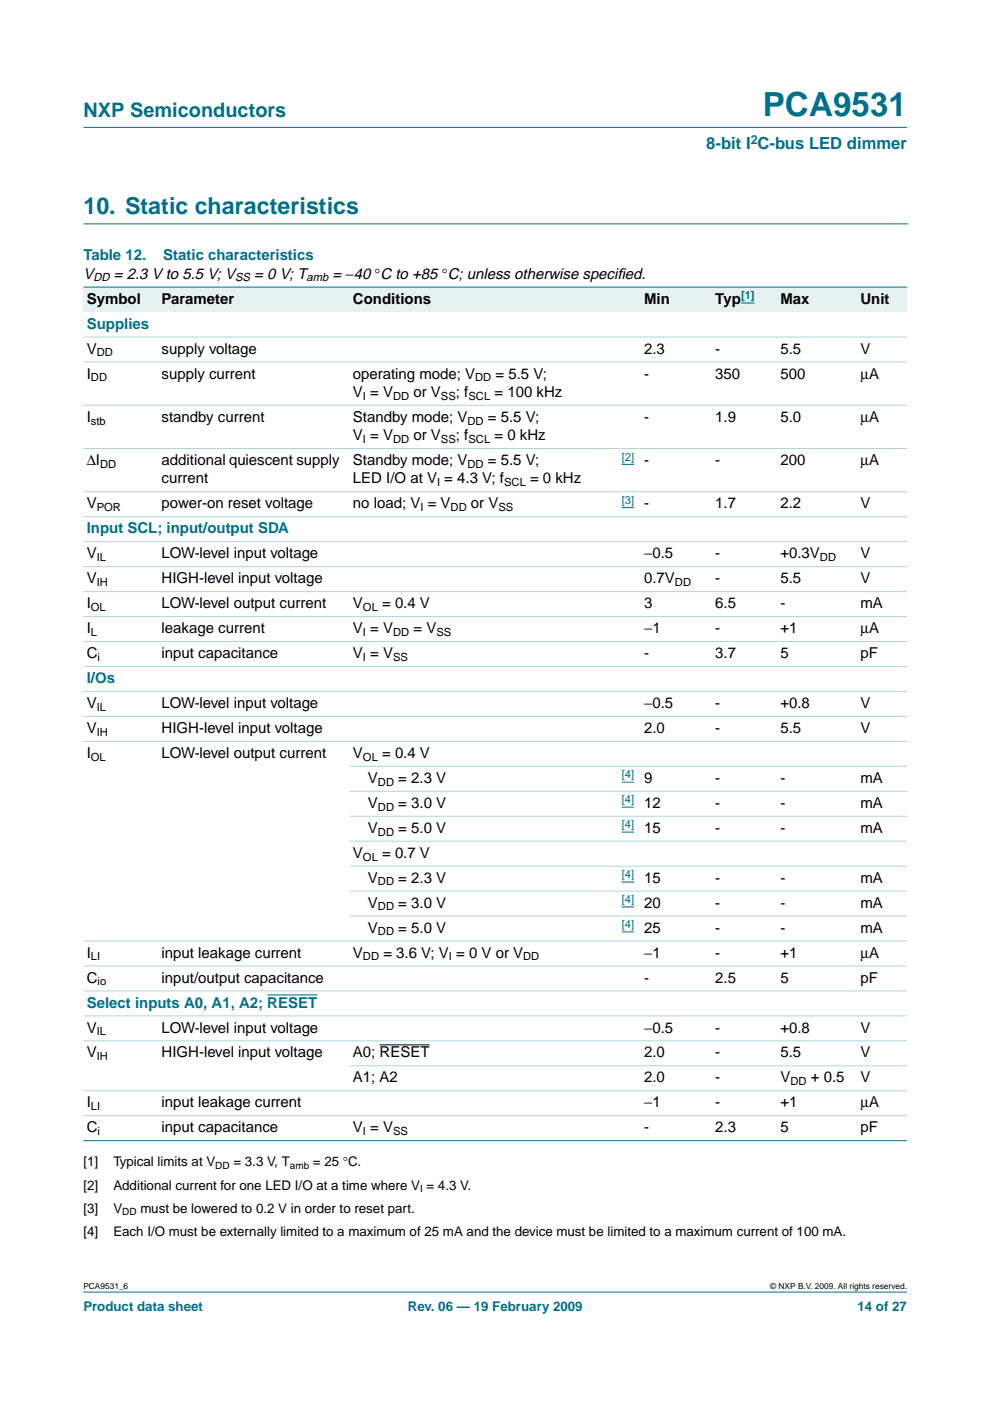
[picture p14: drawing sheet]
<svg xmlns="http://www.w3.org/2000/svg" width="210mm" height="297mm" viewBox="0 0 210 297" stroke-linecap="round" stroke-linejoin="round" font-family="sans-serif">
<defs><g id="words">
<text font-size="7.1" fill="#00708a" x="161.7" y="24.7">PCA9531</text>
<text font-size="4.9" fill="#00708a" x="17.7" y="45.5">10. Static characteristics</text>
<text font-size="4.2" fill="#00708a" x="17.7" y="24.9">NXP Semiconductors</text>
<text font-size="3.5" fill="#00708a" x="149.8" y="31.6">8-bit I C-bus LED dimmer</text>
<g font-size="3.2" fill="#00708a">
<text x="17.7" y="55.2">Table 12.</text>
<text x="34.6" y="55.2">Static characteristics</text>
<text x="18.4" y="69.7">Supplies</text>
<text x="18.4" y="113.1">Input SCL; input/output SDA</text>
<text x="18.4" y="144.8">I/Os</text>
<text x="18.4" y="213.6">Select inputs A0, A1, A2; RESET</text>
</g>
<g font-size="3.2">
<text x="17.7" y="59.1">V</text>
<text x="24.1" y="59.1">= 2.3 V to 5.5 V; V</text>
<text x="53.9" y="59.1">= 0 V; T</text>
<text x="70.5" y="59.1">= −40 °C to +85 °C; unless otherwise specif</text>
<text x="130.9" y="59.1">ied.</text>
<text x="18.4" y="64.4">Symbol</text>
<text x="34.3" y="64.4">Parameter</text>
<text x="74.8" y="64.4">Conditions</text>
<text x="136.6" y="64.4">Min</text>
<text x="151.7" y="64.4">Typ</text>
<text x="165.5" y="64.4">Max</text>
<text x="182.4" y="64.4">Unit</text>
<text x="18.4" y="75">V</text>
<text x="34.3" y="75">supply voltage</text>
<text x="136.6" y="75">2.3</text>
<text x="151.7" y="75">-</text>
<text x="165.5" y="75">5.5</text>
<text x="182.4" y="75">V</text>
<text x="18.4" y="80.3">I</text>
<text x="34.3" y="80.3">supply current</text>
<text x="74.8" y="80.3">operating mode; V</text>
<text x="105.1" y="80.3">= 5.5 V;</text>
<text x="136.6" y="80.3">-</text>
<text x="151.7" y="80.3">350</text>
<text x="165.5" y="80.3">500</text>
<text x="182.4" y="80.3">µA</text>
<text x="18.4" y="89.4">I</text>
<text x="34.3" y="89.4">standby current</text>
<text x="74.8" y="84.2">V = V</text>
<text x="74.8" y="89.4">Standby mode; V</text>
<text x="87.7" y="84.2">or V</text>
<text x="96.7" y="84.2">; f</text>
<text x="103.5" y="89.4">= 5.5 V;</text>
<text x="104.8" y="84.2">= 100 kHz</text>
<text x="136.6" y="89.4">-</text>
<text x="151.7" y="89.4">1.9</text>
<text x="165.5" y="89.4">5.0</text>
<text x="182.4" y="89.4">µA</text>
<text x="74.8" y="93.3">V = V</text>
<text x="87.7" y="93.3">or V</text>
<text x="96.7" y="93.3">; f</text>
<text x="104.8" y="93.3">= 0 kHz</text>
<text x="18.4" y="98.6">∆I</text>
<text x="34.3" y="98.6">additional quiescent supply</text>
<text x="74.8" y="98.6">Standby mode; V</text>
<text x="103.5" y="98.6">= 5.5 V;</text>
<text x="136.6" y="98.6">-</text>
<text x="151.7" y="98.6">-</text>
<text x="165.5" y="98.6">200</text>
<text x="182.4" y="98.6">µA</text>
<text x="18.4" y="107.8">V</text>
<text x="34.3" y="102.5">current</text>
<text x="34.3" y="107.8">power-on reset voltage</text>
<text x="74.8" y="102.5">LED I/O at V = 4.3 V; f</text>
<text x="74.8" y="107.8">no load; V = V</text>
<text x="99.9" y="107.8">or V</text>
<text x="112.4" y="102.5">= 0 kHz</text>
<text x="136.6" y="107.8">-</text>
<text x="151.7" y="107.8">1.7</text>
<text x="165.5" y="107.8">2.2</text>
<text x="182.4" y="107.8">V</text>
<text x="18.4" y="118.4">V</text>
<text x="34.3" y="118.4">LOW-level input voltage</text>
<text x="136.6" y="118.4">−0.5</text>
<text x="151.7" y="118.4">-</text>
<text x="165.5" y="118.4">+0.3V</text>
<text x="182.4" y="118.4">V</text>
<text x="18.4" y="123.7">V</text>
<text x="34.3" y="123.7">HIGH-level input voltage</text>
<text x="136.6" y="123.7">0.7V</text>
<text x="151.7" y="123.7">-</text>
<text x="165.5" y="123.7">5.5</text>
<text x="182.4" y="123.7">V</text>
<text x="18.4" y="129">I</text>
<text x="34.3" y="129">LOW-level output current</text>
<text x="74.8" y="129">V</text>
<text x="81" y="129">= 0.4 V</text>
<text x="136.6" y="129">3</text>
<text x="151.7" y="129">6.5</text>
<text x="165.5" y="129">-</text>
<text x="182.4" y="129">mA</text>
<text x="18.4" y="134.2">I</text>
<text x="34.3" y="134.2">leakage current</text>
<text x="74.8" y="134.2">V = V</text>
<text x="87.7" y="134.2">= V</text>
<text x="136.6" y="134.2">−1</text>
<text x="151.7" y="134.2">-</text>
<text x="165.5" y="134.2">+1</text>
<text x="182.4" y="134.2">µA</text>
<text x="18.4" y="139.5">C</text>
<text x="34.3" y="139.5">input capacitance</text>
<text x="74.8" y="139.5">V = V</text>
<text x="136.6" y="139.5">-</text>
<text x="151.7" y="139.5">3.7</text>
<text x="165.5" y="139.5">5</text>
<text x="182.4" y="139.5">pF</text>
<text x="18.4" y="155.4">V</text>
<text x="18.4" y="150.1">V</text>
<text x="34.3" y="150.1">LOW-level input voltage</text>
<text x="34.3" y="155.4">HIGH-level input voltage</text>
<text x="136.6" y="155.4">2.0</text>
<text x="136.6" y="150.1">−0.5</text>
<text x="151.7" y="155.4">-</text>
<text x="151.7" y="150.1">-</text>
<text x="165.5" y="155.4">5.5</text>
<text x="165.5" y="150.1">+0.8</text>
<text x="182.4" y="155.4">V</text>
<text x="182.4" y="150.1">V</text>
<text x="18.4" y="160.7">I</text>
<text x="34.3" y="160.7">LOW-level output current</text>
<text x="74.8" y="160.7">V</text>
<text x="81" y="160.7">= 0.4 V</text>
<text x="78" y="166">V</text>
<text x="84.5" y="166">= 2.3 V</text>
<text x="136.6" y="166">9</text>
<text x="151.7" y="166">-</text>
<text x="165.5" y="166">-</text>
<text x="182.4" y="166">mA</text>
<text x="78" y="171.3">V</text>
<text x="84.5" y="171.3">= 3.0 V</text>
<text x="136.6" y="171.3">12</text>
<text x="151.7" y="171.3">-</text>
<text x="165.5" y="171.3">-</text>
<text x="182.4" y="171.3">mA</text>
<text x="78" y="176.6">V</text>
<text x="84.5" y="176.6">= 5.0 V</text>
<text x="136.6" y="176.6">15</text>
<text x="151.7" y="176.6">-</text>
<text x="165.5" y="176.6">-</text>
<text x="182.4" y="176.6">mA</text>
<text x="74.8" y="181.9">V</text>
<text x="81" y="181.9">= 0.7 V</text>
<text x="78" y="187.2">V</text>
<text x="84.5" y="187.2">= 2.3 V</text>
<text x="136.6" y="187.2">15</text>
<text x="151.7" y="187.2">-</text>
<text x="165.5" y="187.2">-</text>
<text x="182.4" y="187.2">mA</text>
<text x="78" y="192.5">V</text>
<text x="78" y="197.7">V</text>
<text x="84.5" y="192.5">= 3.0 V</text>
<text x="84.5" y="197.7">= 5.0 V</text>
<text x="136.6" y="192.5">20</text>
<text x="136.6" y="197.7">25</text>
<text x="151.7" y="192.5">-</text>
<text x="151.7" y="197.7">-</text>
<text x="165.5" y="192.5">-</text>
<text x="165.5" y="197.7">-</text>
<text x="182.4" y="192.5">mA</text>
<text x="182.4" y="197.7">mA</text>
<text x="18.4" y="203">I</text>
<text x="34.3" y="203">input leakage current</text>
<text x="74.8" y="203">V</text>
<text x="81.3" y="203">= 3.6 V; V = 0 V or V</text>
<text x="136.6" y="203">−1</text>
<text x="151.7" y="203">-</text>
<text x="165.5" y="203">+1</text>
<text x="182.4" y="203">µA</text>
<text x="18.4" y="208.3">C</text>
<text x="34.3" y="208.3">input/output capacitance</text>
<text x="136.6" y="208.3">-</text>
<text x="151.7" y="208.3">2.5</text>
<text x="165.5" y="208.3">5</text>
<text x="182.4" y="208.3">pF</text>
<text x="18.4" y="218.9">V</text>
<text x="34.3" y="218.9">LOW-level input voltage</text>
<text x="136.6" y="218.9">−0.5</text>
<text x="151.7" y="218.9">-</text>
<text x="165.5" y="218.9">+0.8</text>
<text x="182.4" y="218.9">V</text>
<text x="18.4" y="224.2">V</text>
<text x="34.3" y="224.2">HIGH-level input voltage</text>
<text x="74.8" y="224.2">A0; RESET</text>
<text x="136.6" y="224.2">2.0</text>
<text x="151.7" y="224.2">-</text>
<text x="165.5" y="224.2">5.5</text>
<text x="182.4" y="224.2">V</text>
<text x="74.8" y="229.5">A1; A2</text>
<text x="136.6" y="229.5">2.0</text>
<text x="151.7" y="229.5">-</text>
<text x="165.5" y="229.5">V</text>
<text x="171.9" y="229.5">+ 0.5</text>
<text x="182.4" y="229.5">V</text>
<text x="18.4" y="234.8">I</text>
<text x="34.3" y="234.8">input leakage current</text>
<text x="136.6" y="234.8">−1</text>
<text x="151.7" y="234.8">-</text>
<text x="165.5" y="234.8">+1</text>
<text x="182.4" y="234.8">µA</text>
<text x="18.4" y="240.1">C</text>
<text x="34.3" y="240.1">input capacitance</text>
<text x="74.8" y="240.1">V = V</text>
<text x="136.6" y="240.1">-</text>
<text x="151.7" y="240.1">2.3</text>
<text x="165.5" y="240.1">5</text>
<text x="182.4" y="240.1">pF</text>
</g>
<g font-size="2.8">
<text x="17.7" y="247.3">[1]</text>
<text x="24" y="247.3">Typical limits at V</text>
<text x="49.5" y="247.3">= 3.3 V, T</text>
<text x="66.4" y="247.3">= 25 °C.</text>
<text x="17.7" y="252.2">[2]</text>
<text x="17.7" y="257.1">[3]</text>
<text x="24" y="252.2">Additional current for one LED I/O at a time where V = 4.3 V.</text>
<text x="24" y="257.1">V</text>
<text x="29.8" y="257.1">must be lowered to 0.2 V in order to reset part.</text>
<text x="17.7" y="262.1">[4]</text>
<text x="24" y="262.1">Each I/O must be externally limited to a maximum of 25 mA and the device must be limited to a maximum current of 100 mA.</text>
</g>
<g font-size="2.8" fill="#00708a">
<text x="17.7" y="278">Product data sheet</text>
<text x="86.5" y="278">Rev. 06 — 19 February 2009</text>
<text x="181.8" y="278">14 of 27</text>
</g>
<text font-size="2.6" fill="#00708a" x="159.2" y="30.5">2</text>
<g font-size="2.4">
<text x="19.8" y="59.7">DD</text>
<text x="49.9" y="59.7">SS</text>
<text x="65" y="59.7">amb</text>
<text x="20.5" y="75.6">DD</text>
<text x="19.3" y="80.8">DD</text>
<text x="100.7" y="80.8">DD</text>
<text x="77" y="84.7">I</text>
<text x="83.4" y="84.7">DD</text>
<text x="93.5" y="84.7">SS</text>
<text x="99.3" y="84.7">SCL</text>
<text x="19.3" y="90">stb</text>
<text x="77" y="93.9">I</text>
<text x="83.4" y="93.9">DD</text>
<text x="93.5" y="93.9">SS</text>
<text x="99.1" y="90">DD</text>
<text x="99.3" y="93.9">SCL</text>
<text x="21.2" y="99.2">DD</text>
<text x="99.1" y="99.2">DD</text>
<text x="92.7" y="103.1">I</text>
<text x="106.9" y="103.1">SCL</text>
<text x="20.5" y="108.4">POR</text>
<text x="89.1" y="108.4">I</text>
<text x="95.5" y="108.4">DD</text>
<text x="105.7" y="108.4">SS</text>
<text x="20.5" y="118.9">IL</text>
<text x="173.9" y="118.9">DD</text>
<text x="20.5" y="124.2">IH</text>
<text x="143.1" y="124.2">DD</text>
<text x="19.3" y="129.5">OL</text>
<text x="77" y="129.5">OL</text>
<text x="19.3" y="134.8">L</text>
<text x="77" y="134.8">I</text>
<text x="83.4" y="134.8">DD</text>
<text x="92.5" y="134.8">SS</text>
<text x="20.7" y="140.1">i</text>
<text x="77" y="140.1">I</text>
<text x="83.4" y="140.1">SS</text>
<text x="20.5" y="150.7">IL</text>
<text x="20.5" y="156">IH</text>
<text x="19.3" y="161.3">OL</text>
<text x="77" y="161.3">OL</text>
<text x="80.1" y="166.6">DD</text>
<text x="80.1" y="171.9">DD</text>
<text x="80.1" y="177.2">DD</text>
<text x="77" y="182.4">OL</text>
<text x="80.1" y="187.7">DD</text>
<text x="80.1" y="193">DD</text>
<text x="19.3" y="203.6">LI</text>
<text x="77" y="203.6">DD</text>
<text x="80.1" y="198.3">DD</text>
<text x="95.2" y="203.6">I</text>
<text x="110.9" y="203.6">DD</text>
<text x="20.7" y="208.9">io</text>
<text x="20.5" y="219.5">IL</text>
<text x="20.5" y="224.8">IH</text>
<text x="167.6" y="230.1">DD</text>
<text x="19.3" y="235.4">LI</text>
<text x="20.7" y="240.7">i</text>
<text x="77" y="240.7">I</text>
<text x="83.4" y="240.7">SS</text>
</g>
<g font-size="2.4" fill="#00f">
<text x="157.1" y="63.4">[1]</text>
<text x="131.8" y="97.7">[2]</text>
<text x="131.8" y="106.8">[3]</text>
<text x="131.8" y="165">[4]</text>
<text x="131.8" y="170.3">[4]</text>
<text x="131.8" y="175.6">[4]</text>
<text x="131.8" y="186.2">[4]</text>
<text x="131.8" y="191.5">[4]</text>
<text x="131.8" y="196.8">[4]</text>
</g>
<g font-size="2.1">
<text x="45.7" y="247.8">DD</text>
<text x="61.5" y="247.8">amb</text>
<text x="25.9" y="257.6">DD</text>
<text x="89.1" y="252.7">I</text>
</g>
<g font-size="1.8">
<text x="17.7" y="273.4">PCA9531_6</text>
<text x="163.3" y="273.4">© NXP B.V. 2009. All rights reserved.</text>
</g>
</g></defs>
<g fill="#00708a" stroke="#00708a" stroke-width=".21">
<path d="M17.7 273.9h174.6z"/>
<path d="M17.7 27h174.6z"/>
</g>
<path d="M17.7 47.5h174.7" fill="none" stroke="#00708a" stroke-width=".21"/>
<g fill="#e6f2f2">
<path d="M17.7 60.9h15.9v5.3h-15.9z" fill-rule="evenodd"/>
<path d="M33.6 60.9h40.5v5.3h-40.5z" fill-rule="evenodd"/>
<path d="M74.1 60.9h54.7v5.3h-54.7z" fill-rule="evenodd"/>
<path d="M128.8 60.9h7.1v5.3h-7.1z" fill-rule="evenodd"/>
<path d="M135.9 60.9h15.1v5.3h-15.1z" fill-rule="evenodd"/>
<path d="M151 60.9h13.8v5.3h-13.8z" fill-rule="evenodd"/>
</g>
<path d="M157.1 64.2h2.9z" fill="#00f" stroke="#00f" stroke-width=".21"/>
<g fill="#e6f2f2">
<path d="M164.8 60.9h16.9v5.3h-16.9z" fill-rule="evenodd"/>
<path d="M181.7 60.9h10.6v5.3h-10.6z" fill-rule="evenodd"/>
</g>
<path d="M131.8 98.5h2.7M131.8 107.6h2.7M131.8 165.8h2.7M131.8 171.1h2.7M131.8 176.4h2.7M131.8 187h2.7M131.8 192.3h2.7M131.8 197.6h2.7" fill="none" stroke="#00f" stroke-width=".21"/>
<path d="M56.7 211h10.6" fill="none" stroke="#00708a" stroke-width=".21"/>
<path d="M80.5 221.5h10.6" fill="none" stroke="#000" stroke-width=".21"/>
<g fill="#00708a" stroke="#00708a" stroke-width=".21">
<path d="M17.7 60.9h174.6z"/>
<path d="M17.7 241.8h174.6z"/>
</g>
<g fill="#b3d4db" stroke="#b3d4db" stroke-width=".21">
<path d="M17.7 71.5h174.6z"/>
<path d="M17.7 76.7h174.6z"/>
<path d="M17.7 85.9h174.6z"/>
<path d="M17.7 95.1h174.6z"/>
<path d="M17.7 104.3h174.6z"/>
<path d="M17.7 109.6h174.6z"/>
<path d="M17.7 114.8h174.6z"/>
<path d="M17.7 120.1h174.6z"/>
<path d="M17.7 125.4h174.6z"/>
<path d="M17.7 130.7h174.6z"/>
<path d="M17.7 136h174.6z"/>
<path d="M17.7 141.3h174.6z"/>
<path d="M17.7 146.6h174.6z"/>
<path d="M17.7 151.9h174.6z"/>
<path d="M17.7 157.2h174.6z"/>
<path d="M74.1 162.5h118.2z"/>
<path d="M74.1 167.8h118.2z"/>
<path d="M74.1 173.1h118.2z"/>
<path d="M74.1 178.3h118.2z"/>
<path d="M74.1 183.6h118.2z"/>
<path d="M74.1 188.9h118.2z"/>
<path d="M74.1 194.2h118.2z"/>
<path d="M17.7 199.5h174.6z"/>
<path d="M17.7 204.8h174.6z"/>
<path d="M17.7 210.1h174.6z"/>
<path d="M17.7 215.4h174.6z"/>
<path d="M17.7 220.7h174.6z"/>
<path d="M74.1 226h118.2z"/>
<path d="M17.7 231.3h174.6z"/>
<path d="M17.7 236.6h174.6z"/>
</g>
<use href="#words"/>
</svg>
